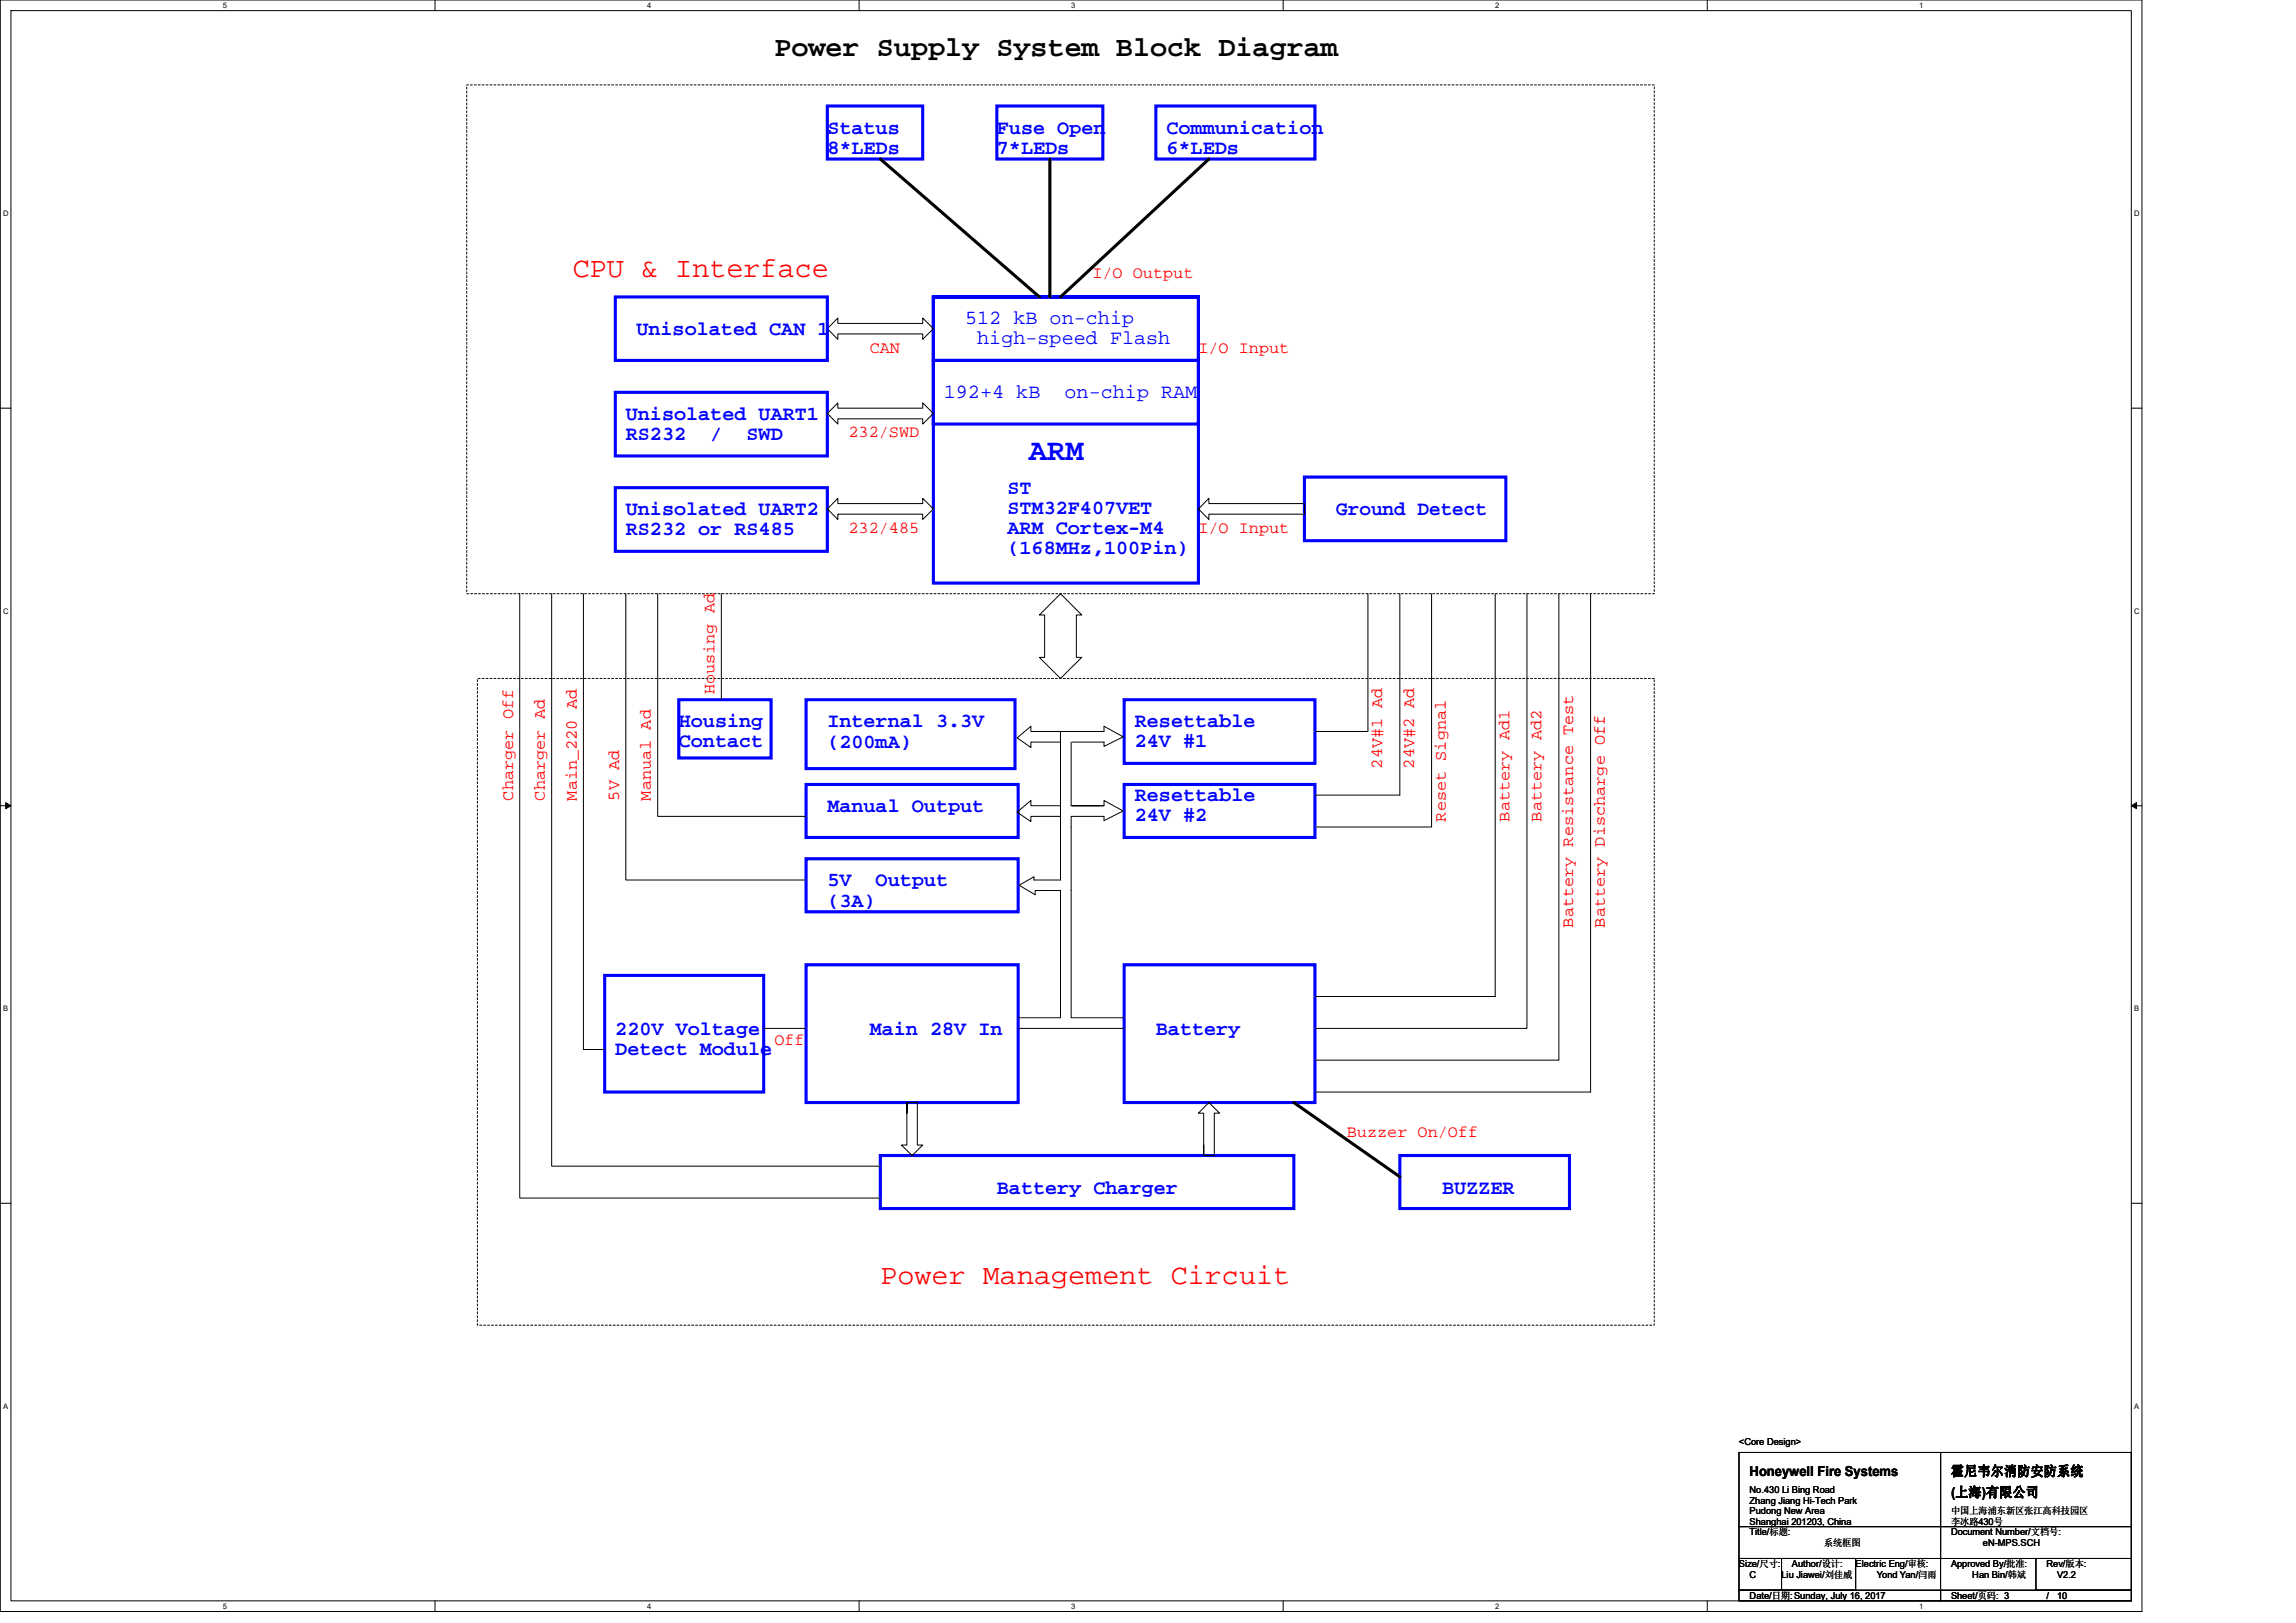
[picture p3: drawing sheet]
<svg xmlns="http://www.w3.org/2000/svg" width="297mm" height="210mm" viewBox="0 0 297 210" stroke-linecap="round" stroke-linejoin="round" font-family="sans-serif">
<defs><g id="words">
<text font-size="4" fill="#00f" x="133.1" y="59.5">ARM</text>
<text font-size="3.7" x="100.2" y="7.2">Power Supply System Block Diagram</text>
<g font-size="3.7" fill="#f00">
<text x="74.1" y="35.8">CPU &amp; Interface</text>
<text x="113.9" y="166.1">Power Management Circuit</text>
</g>
<g font-size="2.6" fill="#00f">
<text x="107" y="17.3">Status</text>
<text x="129" y="17.3">Fuse Open</text>
<text x="150.9" y="17.3">Communication</text>
<text x="107" y="19.9">8*LEDs</text>
<text x="129" y="19.9">7*LEDs</text>
<text x="150.9" y="19.9">6*LEDs</text>
<text x="124.9" y="41.9">512 kB on-chip</text>
<text x="82.3" y="43.3">Unisolated CAN 1</text>
<text x="126.4" y="44.5">high-speed Flash</text>
<text x="122.1" y="51.5">192+4 kB</text>
<text x="137.7" y="51.5">on-chip RAM</text>
<text x="81" y="54.3">Unisolated UART1</text>
<text x="81" y="56.9">RS232</text>
<text x="91.9" y="56.9">/</text>
<text x="96.6" y="56.9">SWD</text>
<text x="130.3" y="63.9">ST</text>
<text x="81" y="66.7">Unisolated UART2</text>
<text x="81" y="69.3">RS232 or RS485</text>
<text x="130.3" y="66.5">STM32F407VET</text>
<text x="130.3" y="69.1">ARM Cortex-M4</text>
<text x="130.3" y="71.7">(168MHz,100Pin)</text>
<text x="172.9" y="66.7">Ground Detect</text>
<text x="87.8" y="94.1">Housing</text>
<text x="107" y="94.1">Internal 3.3V</text>
<text x="146.8" y="94.1">Resettable</text>
<text x="87.8" y="96.7">Contact</text>
<text x="107" y="96.8">(200mA)</text>
<text x="146.8" y="96.7">24V #1</text>
<text x="107" y="105.1">Manual Output</text>
<text x="146.8" y="103.7">Resettable</text>
<text x="146.8" y="106.3">24V #2</text>
<text x="107" y="117.4">(3A)</text>
<text x="107" y="114.7">5V</text>
<text x="113.3" y="114.7">Output</text>
<text x="79.6" y="133.9">220V Voltage</text>
<text x="79.6" y="136.5">Detect Module</text>
<text x="112.5" y="133.9">Main 28V In</text>
<text x="149.5" y="133.9">Battery</text>
<text x="129" y="154.4">Battery Charger</text>
<text x="186.6" y="154.4">BUZZER</text>
</g>
<g font-size="2.2" fill="#f00">
<text x="141.3" y="36">I/O Output</text>
<text x="112.5" y="45.6">CAN</text>
<text x="155" y="45.6">I/O Input</text>
<text x="109.8" y="56.6">232/SWD</text>
<text x="109.8" y="68.9">232/485</text>
<text x="155" y="68.9">I/O Input</text>
<text x="92.4" y="89.9" transform="rotate(-90 92.4 89.9)">Housing Ad</text>
<text x="178.8" y="99.4" transform="rotate(-90 178.8 99.4)">24V#1 Ad</text>
<text x="183" y="99.4" transform="rotate(-90 183 99.4)">24V#2 Ad</text>
<text x="66.4" y="103.6" transform="rotate(-90 66.4 103.6)">Charger Off</text>
<text x="70.5" y="103.6" transform="rotate(-90 70.5 103.6)">Charger Ad</text>
<text x="74.6" y="103.6" transform="rotate(-90 74.6 103.6)">Main_220 Ad</text>
<text x="80.1" y="103.6" transform="rotate(-90 80.1 103.6)">5V Ad</text>
<text x="84.2" y="103.6" transform="rotate(-90 84.2 103.6)">Manual Ad</text>
<text x="187.1" y="106.3" transform="rotate(-90 187.1 106.3)">Reset Signal</text>
<text x="195.3" y="106.3" transform="rotate(-90 195.3 106.3)">Battery Ad1</text>
<text x="199.4" y="106.3" transform="rotate(-90 199.4 106.3)">Battery Ad2</text>
<text x="203.5" y="120" transform="rotate(-90 203.5 120)">Battery Resistance Test</text>
<text x="207.6" y="120" transform="rotate(-90 207.6 120)">Battery Discharge Off</text>
<text x="100.2" y="135.2">Off</text>
<text x="174.2" y="147.1">Buzzer On/Off</text>
</g>
<g font-size="1.8">
<text x="226.4" y="190.9">Honeywell Fire Systems</text>
<text x="252.4" y="190.9">霍尼韦尔消防安防系统</text>
<text x="252.4" y="193.7">(上海)有限公司</text>
</g>
<g font-size="1.2">
<text x="225" y="187">&lt;Core Design&gt;</text>
<text x="226.4" y="195.9">Pudong New Area</text>
<text x="226.4" y="193.1">No.430 Li Bing Road</text>
<text x="226.4" y="194.5">Zhang Jiang Hi-Tech Park</text>
<text x="226.4" y="197.3">Shanghai 201203, China</text>
<text x="252.4" y="197.3">李冰路430号</text>
<text x="252.4" y="195.9">中国上海浦东新区张江高科技园区</text>
<text x="225" y="202.8">Size/尺寸:</text>
<text x="226.4" y="198.6">Title/标题:</text>
<text x="231.8" y="202.8">Author/设计:</text>
<text x="236" y="200">系统框图</text>
<text x="240.1" y="202.8">Electric Eng/审核:</text>
<text x="252.4" y="198.6">Document Number/文档号:</text>
<text x="252.4" y="202.8">Approved By/批准:</text>
<text x="256.5" y="200">eN-MPS.SCH</text>
<text x="264.8" y="202.8">Rev/版本:</text>
<text x="226.4" y="206.9">Date/日期:Sunday, July 16, 2017</text>
<text x="226.4" y="204.1">C</text>
<text x="230.5" y="204.1">Liu Jiawei/刘佳威</text>
<text x="242.8" y="204.1">Yond Yan/闫雨</text>
<text x="252.4" y="206.9">Sheet/页码: 3</text>
<text x="255.2" y="204.1">Han Bin/韩斌</text>
<text x="264.8" y="206.9">/</text>
<text x="266.1" y="206.9">10</text>
<text x="266.1" y="204.1">V2.2</text>
</g>
<g font-size="1">
<text x="28.8" y="1">5</text>
<text x="83.7" y="1">4</text>
<text x="138.6" y="1">3</text>
<text x="193.4" y="1">2</text>
<text x="248.3" y="1">1</text>
<text x=".4" y="28">D</text>
<text x="276.1" y="28">D</text>
<text x=".4" y="79.4">C</text>
<text x="276.1" y="79.4">C</text>
<text x=".4" y="130.9">B</text>
<text x="276.1" y="130.9">B</text>
<text x=".4" y="182.3">A</text>
<text x="276.1" y="182.3">A</text>
<text x="28.8" y="208.2">5</text>
<text x="83.7" y="208.2">4</text>
<text x="138.6" y="208.2">3</text>
<text x="193.4" y="208.2">2</text>
<text x="248.3" y="208.2">1</text>
</g>
</g></defs>
<path d="M0 0h277.1v208.5h-277.1zM1.4 1.4h274.3v205.7h-274.3z" fill="none" stroke="#000" stroke-width=".13"/>
<g fill="#fff">
<path d="M28.8 .1h.6v1.1h-.6z"/>
<path d="M28.8 207.3h.6v1.1h-.6z"/>
</g>
<path d="M56.3 0v1.4M56.3 207.1v1.4" fill="none" stroke="#000" stroke-width=".13"/>
<g fill="#fff">
<path d="M83.7 .1h.6v1.1h-.6z"/>
<path d="M83.7 207.3h.6v1.1h-.6z"/>
</g>
<path d="M111.1 0v1.4M111.1 207.1v1.4" fill="none" stroke="#000" stroke-width=".13"/>
<g fill="#fff">
<path d="M138.6 .1h.5v1.1h-.5z"/>
<path d="M138.6 207.3h.5v1.1h-.5z"/>
</g>
<path d="M166 0v1.4M166 207.1v1.4" fill="none" stroke="#000" stroke-width=".13"/>
<g fill="#fff">
<path d="M193.4 .1h.6v1.1h-.6z"/>
<path d="M193.4 207.3h.6v1.1h-.6z"/>
</g>
<path d="M220.9 0v1.4M220.9 207.1v1.4" fill="none" stroke="#000" stroke-width=".13"/>
<g fill="#fff">
<path d="M248.3 .1h.6v1.1h-.6z"/>
<path d="M248.3 207.3h.6v1.1h-.6z"/>
<path d="M.4 27.1h.7v1.1h-.7z"/>
<path d="M276.1 27.1h.7v1.1h-.7z"/>
<path d="M.4 78.5h.7v1.1h-.7z"/>
<path d="M276.1 78.5h.7v1.1h-.7z"/>
</g>
<path d="M0 52.8h1.4M275.7 52.8h1.4" fill="none" stroke="#000" stroke-width=".13"/>
<g fill="#fff">
<path d="M.4 130h.7v1.1h-.7z"/>
<path d="M276.1 130h.7v1.1h-.7z"/>
</g>
<path d="M0 104.2h1.4M275.7 104.2h1.4" fill="none" stroke="#000" stroke-width=".13"/>
<path d="M.7 103.8l.7 .4-.7 .4zM275.7 104.2l.7-.4v.8z" fill="#000" stroke="#000" stroke-width=".13"/>
<g fill="#fff">
<path d="M.4 181.4h.7v1.1h-.7z"/>
<path d="M276.1 181.4h.7v1.1h-.7z"/>
</g>
<g fill="none" stroke="#000" stroke-width=".13">
<path d="M107 53.5l1.4-1.4v.7h11v-.7l1.4 1.4-1.4 1.4v-.7h-11v.7zM108.4 41.1v.7h11v-.7l1.4 1.4-1.4 1.4v-.7h-11v.7l-1.4-1.4zM67.2 76.8v78.2h46.7M71.4 76.8v74.1h42.5M75.5 76.8v59h2.7M81 76.8v37.1h23.3M85.1 76.8v28.8h19.2M93.3 76.8v13.7M108.4 64.5v.7h11v-.7l1.4 1.3-1.4 1.4v-.7h-11v.7l-1.4-1.4zM137.2 76.8l2.8 2.8h-.7v5.4h.7l-2.8 2.8-2.7-2.8h.6v-5.4h-.6zM156.4 64.5v.7h12.4v1.3h-12.4v.7l-1.4-1.4zM177 76.8v17.8h-6.9"/>
<path d="M181.1 76.8v26.1h-11M185.2 76.8v30.2h-15.1M193.4 76.8v52.1h-23.3M197.5 76.8v56.3h-27.4M201.7 76.8v60.4h-31.6M205.8 76.8v64.5h-35.7M131.6 95.5l1.8-1.5v.6h3.8v1.4h-3.8v.7zM138.6 96v8.2h3.7M138.7 96h4.1v.6l2.5-1.3-2.5-1.3v.6h-5.6v19.3h-3.4v-.5l-2 1.1 2.1 1.3v-.6h1.2M131.6 105.1l1.8-1.5v.6h3.8v1.4h-3.8v.7zM134.5 115.2h2.7v16.5h-5.5M142.8 104.2h-4.1h4.1v-.6l2.5 1.3-2.5 1.3v-.6h-4.2v26.1h6.8"/>
<path d="M98.8 133.1h5.5M131.7 133.1h13.7M0 155.7h1.4M117.3 142.6h1.4v5.5h.7l-1.4 1.4-1.4-1.4h.7zM156.4 142.6l1.4 1.4h-.7v5.5h-1.4v-5.5h-.7zM275.7 155.7h1.4M225 187.9h26.1v9.6h-26.1zM225 197.5h26.1v4.1h-26.1zM251.1 187.9h24.6v9.6h-24.6zM251.1 197.5h24.6v4.1h-24.6zM225 201.6h5.5v4.1h-5.5zM225 205.7h26.1v1.4h-26.1z"/>
<path d="M230.5 201.6h9.6v4.1h-9.6zM251.1 205.7h24.6v1.4h-24.6zM251.1 201.6v4.1M263.4 201.6h12.3v4.1h-12.3z"/>
</g>
<g fill="none" stroke="#00f" stroke-width=".4">
<path d="M107 13.7h12.4v6.9h-12.4zM129 13.7h13.7v6.9h-13.7zM149.5 13.7h20.6v6.9h-20.6zM79.6 38.4h27.4v8.2h-27.4zM120.8 38.4h34.2v37h-34.2zM120.8 38.4h34.2v8.2h-34.2zM79.6 50.8h27.4v8.2h-27.4zM120.8 46.6h34.2v8.3h-34.2zM79.6 63.1h27.4v8.2h-27.4zM168.8 61.7h26v8.3h-26zM87.8 90.5h12v7.6h-12zM104.3 90.5h27v8.9h-27z"/>
<path d="M145.4 90.5h24.7v8.3h-24.7zM104.3 111.1h27.4v6.9h-27.4zM104.3 101.5h27.4v6.9h-27.4zM145.4 101.5h24.7v6.9h-24.7zM78.2 126.2h20.6v15.1h-20.6zM104.3 124.8h27.4v17.8h-27.4zM145.4 124.8h24.7v17.8h-24.7zM113.9 149.5h53.5v6.9h-53.5zM181.1 149.5h21.9v6.9h-21.9z"/>
</g>
<path d="M60.4 11h153.6v65.8h-153.6zM61.8 87.8h152.2v83.6h-152.2z" fill="none" stroke="#000" stroke-width=".13" stroke-dasharray=".3 .3"/>
<path d="M113.9 20.6l20.6 17.8M135.8 20.6v17.8M156.4 20.6l-19.2 17.8M167.4 142.6l13.7 9.7" fill="none" stroke="#000" stroke-width=".4"/>
<use href="#words"/>
</svg>
